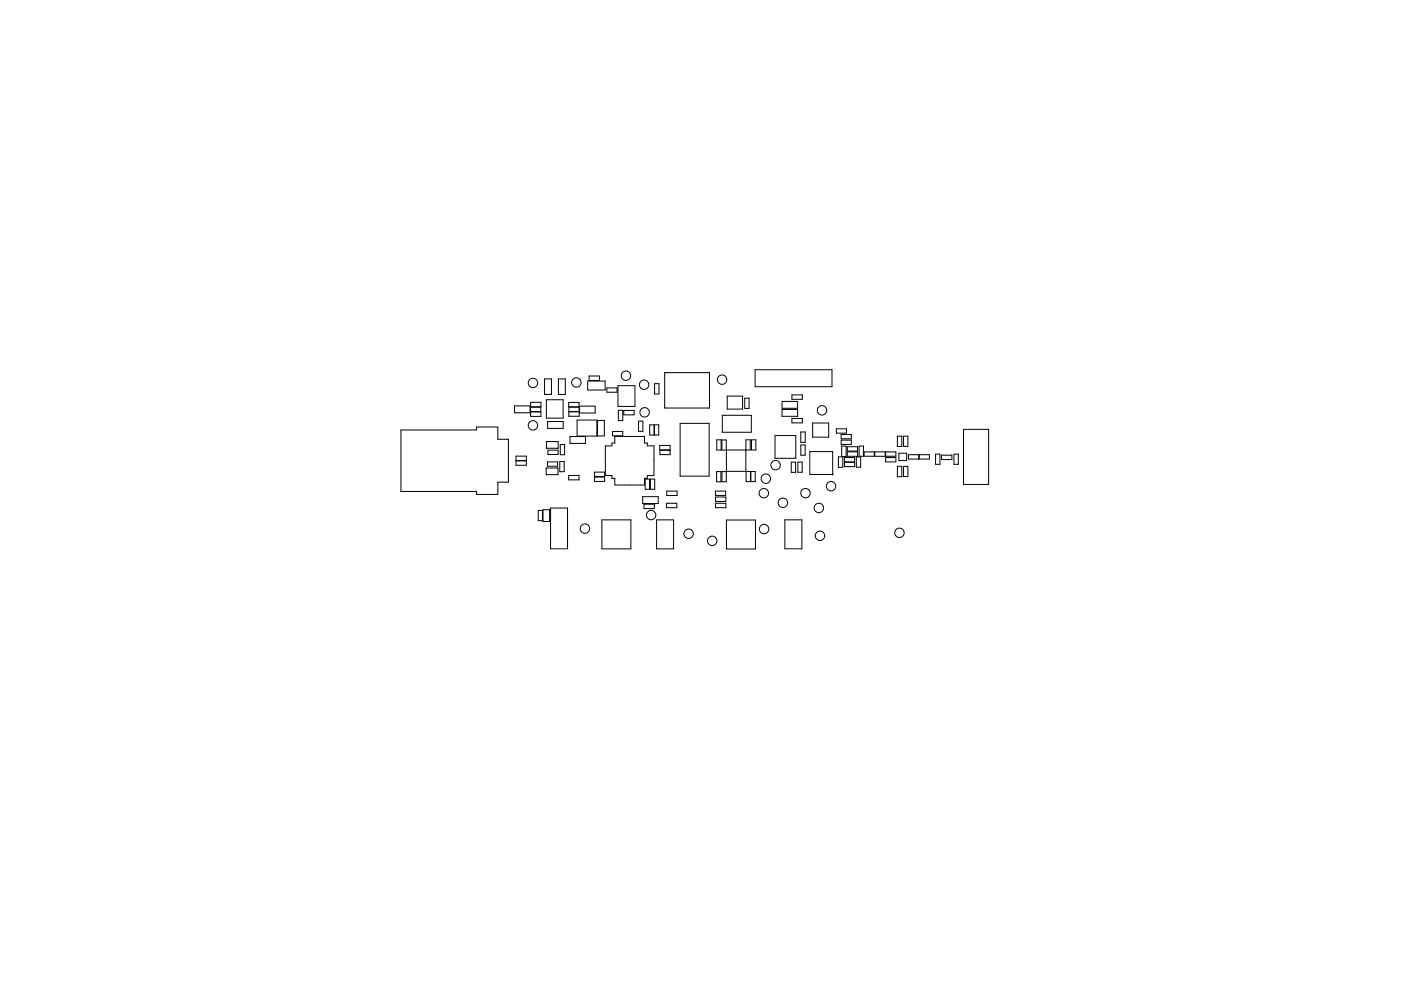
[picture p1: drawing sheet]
<svg xmlns="http://www.w3.org/2000/svg" width="297mm" height="210mm" viewBox="0 0 297 210" stroke-linecap="round" stroke-linejoin="round" font-family="sans-serif">
<g fill="none" stroke="#000" stroke-width=".21">
<path d="M124.9 79.8h2.2v.9h-2.2zM140.9 79.1h9.5v7.5h-9.5zM160.1 78.4h16.3v3.6h-16.3zM85 91.2h16.1v-.6h4.4v2.6h2.3v9.1h-2.3v2.6h-4.4v-.6h-16.1zM109.1 86.1h3.3v1.5h-3.3zM109.4 96.8h2.2v.9h-2.2zM109.4 97.8h2.2v.9h-2.2zM112.5 87.4h2.2v.9h-2.2zM112.5 85.4h2.2v.9h-2.2zM112.5 86.4h2.2v.9h-2.2zM115.5 80.4h1.4v3.3h-1.4zM115.8 99.3h2.5v1.4h-2.5z"/>
<path d="M115.8 84.8h3.6v3.9h-3.6zM115.8 93.7h2.6v1.4h-2.6zM116.1 98h2.1v.9h-2.1zM116.1 89.4h3.3v1.5h-3.3zM116.2 95.5h2.1v.9h-2.1zM118.4 80.4h1.5v3.3h-1.5zM118.7 97.9h.9v2.2h-.9zM118.8 94.3h.9v2.2h-.9zM120.6 85.4h2.2v.9h-2.2zM120.6 87.4h2.2v.9h-2.2zM120.6 86.4h2.2v.9h-2.2zM120.8 92.6h3.4v1.5h-3.4z"/>
<path d="M122.4 89.1h4.2v3.4h-4.2zM122.9 86.2h3.3v1.4h-3.3zM124.6 80.8h3.7v1.9h-3.7zM126.7 89.2h1.4v3.3h-1.4zM128.7 82.3h2.1v.9h-2.1zM129.9 91.5h2.1v1h-2.1zM130.3 92.6h6.3v1.4h.6v.6h1.4v6.3h-1.4v.6h-.6v1.4h-6.3v-1.4h-.5v-.6h-1.4v-6.3h1.4v-.6h.5zM131 81.8h3.6v4.4h-3.6zM131.1 87h.9v2.2h-.9zM132.2 87.1h2.3v.9h-2.3zM135.4 89.3h.9v2.2h-.9zM137.8 90.1h.9v2.2h-.9z"/>
<path d="M138.8 90.1h.9v2.2h-.9zM138.8 81.4h.9v2.2h-.9zM139.9 94.5h2.2v.9h-2.2zM139.9 95.5h2.2v1h-2.2zM144.2 89.8h6.1v11.2h-6.1zM152 93.3h.9v2.2h-.9zM153.1 93.3h.9v2.2h-.9zM153.1 88.1h6.2v3.6h-6.2zM154.2 84h3.2v2.8h-3.2zM157.9 84.5h.9v2.1h-.9zM158.1 95.5v4.5h-4.1v-4.5h5.1v-2.2h-1v2.2M159.3 93.3h1v2.2h-1z"/>
<path d="M164.3 92.4h4.4v4.8h-4.4zM165.8 85.2h3.3v1.4h-3.3zM165.8 86.9h3.3v1.4h-3.3zM167.8 98.1h.9v2.1h-.9zM167.9 83.8h2.2v.9h-2.2zM167.9 88.8h2.2v.9h-2.2zM169.2 98h.9v2.2h-.9zM169.8 91.6h.9v2.2h-.9zM169.8 94.4h.9v2.2h-.9zM171.7 95.8h4.8v4.9h-4.8zM172.3 89.7h3.4v3h-3.4zM177.3 91h2.2v.9h-2.2z"/>
<path d="M177.7 96.9h1v2.2h-1zM178.3 92.2h2.2v.9h-2.2zM178.3 93.4h2.2v.9h-2.2zM178.4 94.7h1v2.2h-1zM179 98.1h2.2v.9h-2.2zM179 97.1h2.2v.9h-2.2zM179.6 95.9h2.2v.9h-2.2zM179.7 94.8h2.1v.9h-2.1zM181.6 97h.9v2.1h-.9zM182.2 94.6h.9v2.2h-.9zM183.2 95.9h2.2v.9h-2.2zM185.5 95.9h2.2v.9h-2.2z"/>
<path d="M187.8 95.9h2.1v.9h-2.1zM187.8 97.1h2.1v.9h-2.1zM190.3 92.5h.9v2.2h-.9zM190.3 98.9h.9v2.2h-.9zM190.6 96.2h1.6v1.5h-1.6zM191.6 92.5h.9v2.2h-.9zM191.6 99h.9v2.1h-.9zM192.6 96.5h2.2v.9h-2.2zM194.9 96.5h2.2v.9h-2.2zM198.4 96.4h.9v2.1h-.9zM199.6 96.6h2.2v.9h-2.2zM202.3 96.4h.9v2.1h-.9z"/>
<path d="M204.3 91.1h5.3v11.7h-5.3zM114.1 108.3h.9v2.2h-.9zM115.1 108.1h1.4v2.5h-1.4zM116.7 107.8h3.6v8.6h-3.6zM120.6 100.9h2.2v.9h-2.2zM126 100.2h2.2v.9h-2.2zM126 101.2h2.2v.9h-2.2zM127.6 110.3h6.2v6.1h-6.2zM136.3 105.4h3.3v1.4h-3.3zM136.5 107h2.2v.9h-2.2zM136.8 101.6h.9v2.2h-.9zM137.9 101.6h.9v2.2h-.9z"/>
<path d="M139.2 110.3h3.6v6.1h-3.6zM141.3 106.8h2.2v.9h-2.2zM141.4 104.2h2.2v.9h-2.2zM151.7 104.2h2.2v.9h-2.2zM151.7 106.8h2.2v.9h-2.2zM151.7 105.4h2.2v1h-2.2zM151.9 100.1h1v2.1h-1zM153.1 100.1h.9v2.1h-.9zM154 110.3h6.2v6.2h-6.2zM158.2 100h.9v2.2h-.9zM159.2 100h.9v2.2h-.9zM166.4 110.3h3.6v6.1h-3.6z"/>
<circle cx="132.7" cy="79.7" r="1"/>
<circle cx="113" cy="81.2" r="1"/>
<circle cx="113" cy="90.2" r="1"/>
<circle cx="122.2" cy="81.1" r="1"/>
<circle cx="136.6" cy="81.6" r="1"/>
<circle cx="136.7" cy="87.5" r="1"/>
<circle cx="153.1" cy="80.5" r="1"/>
<circle cx="164.4" cy="98.7" r="1"/>
<circle cx="174.3" cy="87.1" r="1"/>
<circle cx="124" cy="112.1" r="1"/>
<circle cx="138" cy="109.3" r="1"/>
<circle cx="146" cy="113.2" r="1"/>
<circle cx="151" cy="114.7" r="1"/>
<circle cx="161.9" cy="104.6" r="1"/>
<circle cx="162" cy="112.2" r="1"/>
<circle cx="162.4" cy="101.6" r="1"/>
<circle cx="166" cy="106.7" r="1"/>
<circle cx="170.8" cy="104.6" r="1"/>
<circle cx="173.6" cy="107.8" r="1"/>
<circle cx="173.8" cy="113.7" r="1"/>
<circle cx="176.2" cy="103.1" r="1"/>
<circle cx="190.7" cy="113" r="1"/>
</g>
<circle cx="176.5" cy="100.7" r=".08" fill="#000" stroke="#000" stroke-width=".21"/>
</svg>
